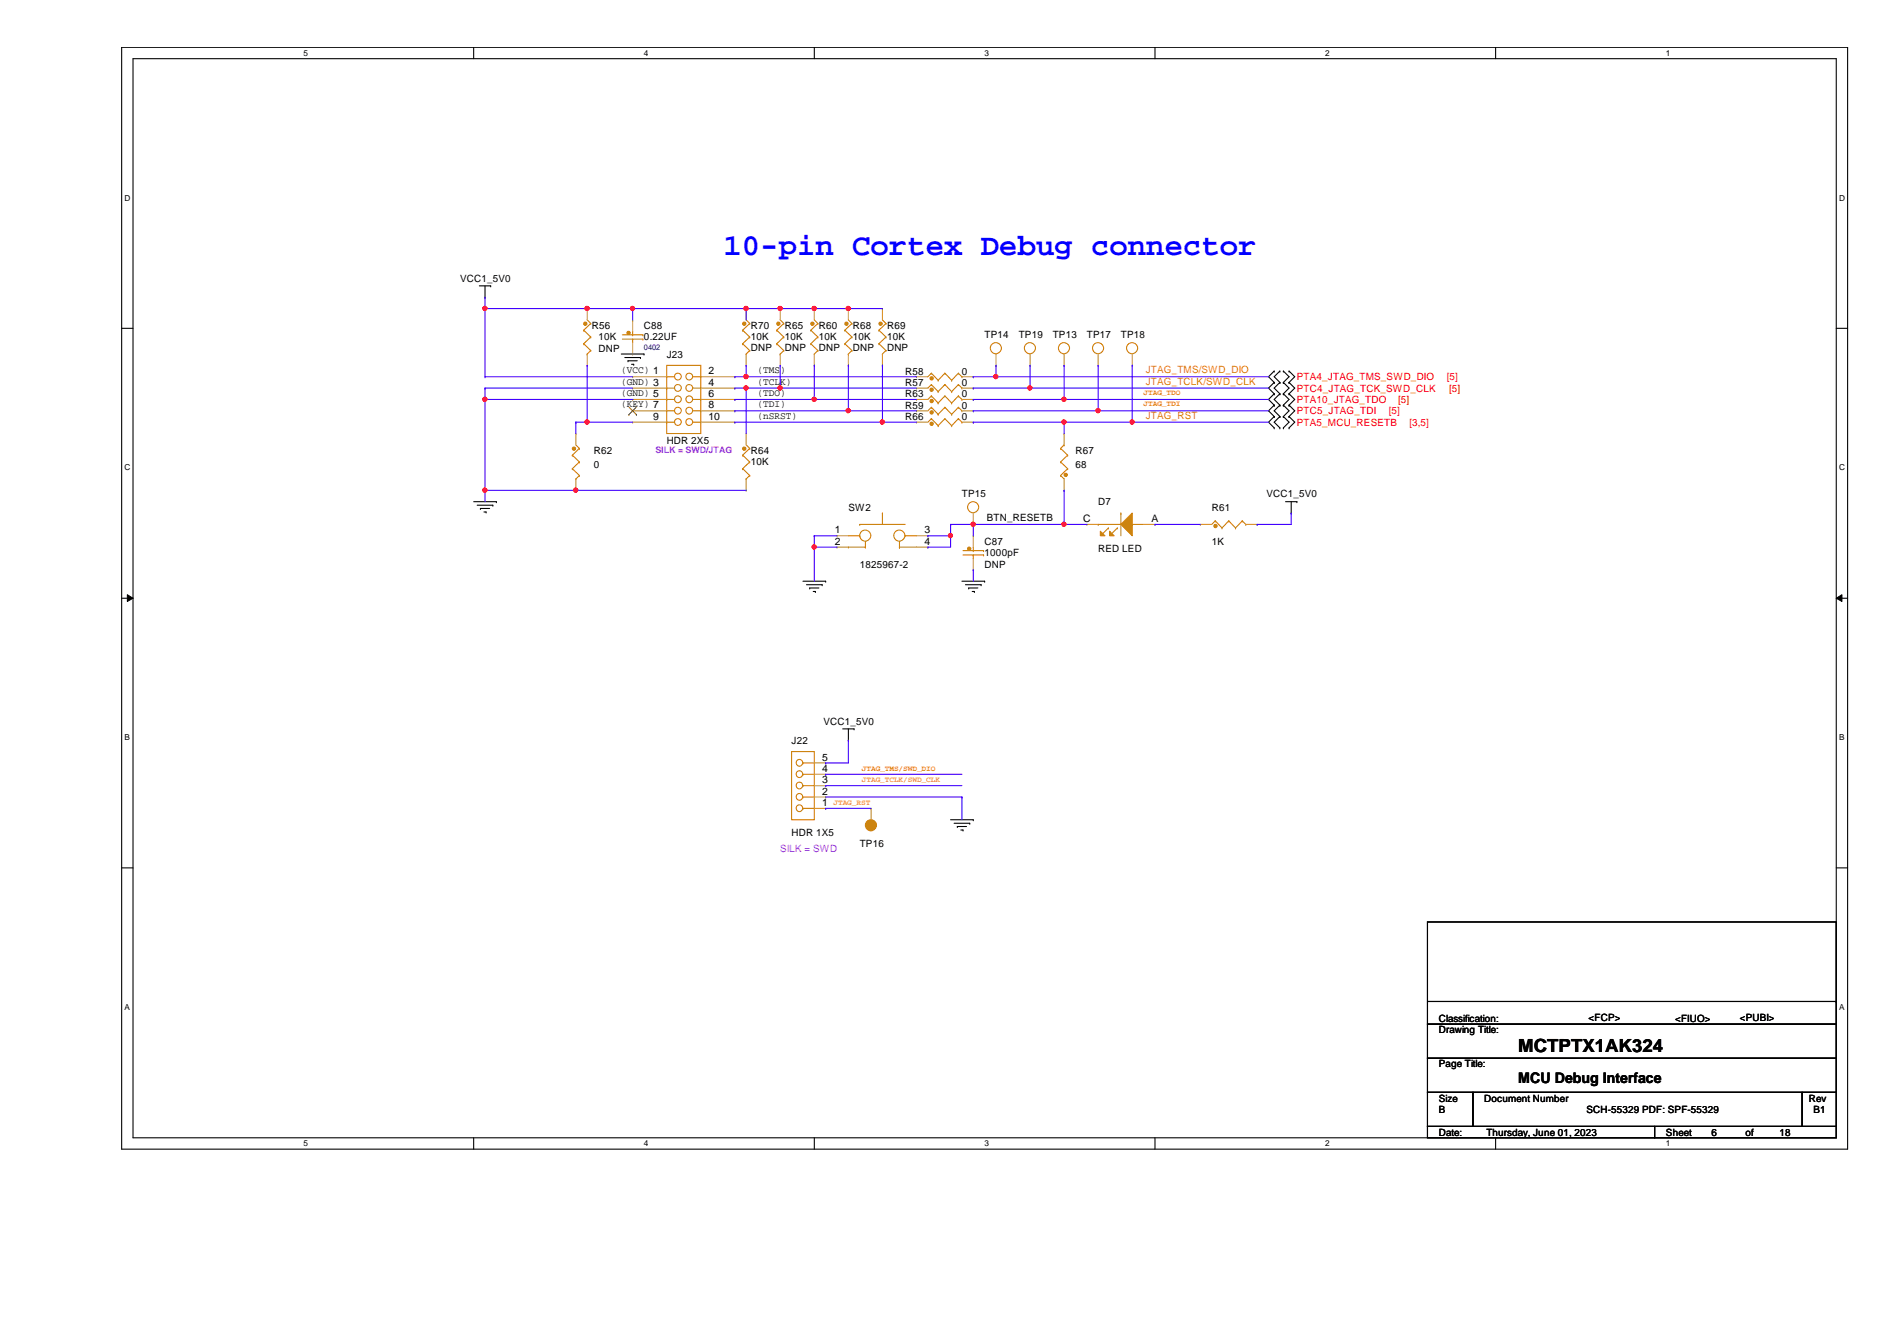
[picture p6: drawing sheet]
<svg xmlns="http://www.w3.org/2000/svg" width="297mm" height="210mm" viewBox="0 0 297 210" stroke-linecap="round" stroke-linejoin="round" font-family="sans-serif">
<defs><g id="words">
<text font-size="4.8" fill="#00f" x="113.3" y="39.9">10-pin Cortex Debug connector</text>
<text font-size="2.8" x="237.7" y="164.7">MCTPTX1AK324</text>
<text font-size="2.3" x="237.7" y="169.5">MCU Debug Interface</text>
<g font-size="1.6">
<text x="72.1" y="44.1">VCC1_5V0</text>
<text x="92.7" y="51.5">R56</text>
<text x="93.7" y="53.3">10K</text>
<text x="100.8" y="51.5">C88</text>
<text x="100.8" y="53.3">0.22UF</text>
<text x="117.6" y="51.5">R70</text>
<text x="117.6" y="53.3">10K</text>
<text x="122.9" y="51.5">R65</text>
<text x="122.9" y="53.3">10K</text>
<text x="128.2" y="51.5">R60</text>
<text x="128.2" y="53.3">10K</text>
<text x="133.6" y="51.5">R68</text>
<text x="133.6" y="53.3">10K</text>
<text x="138.9" y="51.5">R69</text>
<text x="138.9" y="53.3">10K</text>
<text x="154.2" y="53">TP14</text>
<text x="159.5" y="53">TP19</text>
<text x="164.8" y="53">TP13</text>
<text x="170.2" y="53">TP17</text>
<text x="175.5" y="53">TP18</text>
<text x="93.7" y="55.1">DNP</text>
<text x="97.3" y="58.4">(VCC) 1</text>
<text x="104.4" y="56">J23</text>
<text x="111" y="58.6">2</text>
<text x="117.6" y="54.9">DNP</text>
<text x="118.6" y="58.4">(TMS)</text>
<text x="122.9" y="54.9">DNP</text>
<text x="128.2" y="54.9">DNP</text>
<text x="133.6" y="54.9">DNP</text>
<text x="138.9" y="54.9">DNP</text>
<text x="141.7" y="58.6">R58</text>
<text x="150.6" y="58.6">0</text>
<text x="97.3" y="63.8">(KEY) 7</text>
<text x="97.3" y="60.2">(GND) 3</text>
<text x="97.3" y="62">(GND) 5</text>
<text x="102.3" y="65.7">9</text>
<text x="111" y="60.4">4</text>
<text x="111" y="62.1">6</text>
<text x="111" y="63.9">8</text>
<text x="111" y="65.7">10</text>
<text x="118.6" y="60.2">(TCLK)</text>
<text x="118.6" y="62">(TDO)</text>
<text x="118.6" y="65.5">(nSRST)</text>
<text x="118.6" y="63.8">(TDI)</text>
<text x="141.7" y="65.7">R66</text>
<text x="141.7" y="62.2">R63</text>
<text x="141.7" y="60.4">R57</text>
<text x="141.7" y="64">R59</text>
<text x="150.6" y="65.7">0</text>
<text x="150.6" y="62.2">0</text>
<text x="150.6" y="60.4">0</text>
<text x="150.6" y="64">0</text>
<text x="93" y="71.1">R62</text>
<text x="104.4" y="69.5">HDR 2X5</text>
<text x="117.6" y="71.1">R64</text>
<text x="168.4" y="71.1">R67</text>
<text x="93" y="73.2">0</text>
<text x="117.6" y="72.9">10K</text>
<text x="150.6" y="77.9">TP15</text>
<text x="168.4" y="73.2">68</text>
<text x="198.3" y="77.9">VCC1_5V0</text>
<text x="130.7" y="83.5">1</text>
<text x="132.8" y="80">SW2</text>
<text x="144.7" y="83.5">3</text>
<text x="154.5" y="81.5">BTN_RESETB</text>
<text x="169.6" y="81.7">C</text>
<text x="172" y="79.1">D7</text>
<text x="180.3" y="81.7">A</text>
<text x="189.7" y="80">R61</text>
<text x="130.7" y="85.3">2</text>
<text x="134.6" y="88.9">1825967-2</text>
<text x="144.7" y="85.3">4</text>
<text x="154.2" y="85.3">C87</text>
<text x="154.2" y="87.1">1000pF</text>
<text x="154.2" y="88.9">DNP</text>
<text x="172" y="86.4">RED LED</text>
<text x="189.7" y="85.3">1K</text>
<text x="128.9" y="113.4">VCC1_5V0</text>
<text x="124" y="116.4">J22</text>
<text x="128.7" y="119">5</text>
<text x="128.7" y="124.4">2</text>
<text x="128.7" y="122.6">3</text>
<text x="128.7" y="120.8">4</text>
<text x="124" y="130.8">HDR 1X5</text>
<text x="128.7" y="126.2">1</text>
<text x="134.6" y="132.6">TP16</text>
<text x="225.3" y="161.8">Drawing Title:</text>
<text x="225.3" y="160">Classification:</text>
<text x="248.8" y="159.8">&lt;FCP&gt;</text>
<text x="262.3" y="160">&lt;FIUO&gt;</text>
<text x="272.4" y="159.8">&lt;PUBI&gt;</text>
<text x="225.3" y="167.1">Page Title:</text>
<text x="225.3" y="172.4">Size</text>
<text x="232.4" y="172.4">Document Number</text>
<text x="283.3" y="172.4">Rev</text>
<text x="225.3" y="177.8">Date:</text>
<text x="225.3" y="174.2">B</text>
<text x="232.7" y="177.8">Thursday, June 01, 2023</text>
<text x="248.4" y="174.2">SCH-55329 PDF: SPF-55329</text>
<text x="260.9" y="177.8">Sheet</text>
<text x="268" y="177.8">6</text>
<text x="273.3" y="177.8">of</text>
<text x="278.6" y="177.8">18</text>
<text x="284" y="174.2">B1</text>
</g>
<g font-size="1.6" fill="#ff8000">
<text x="179.4" y="58.4">JTAG_TMS/SWD_DIO</text>
<text x="179.4" y="60.2">JTAG_TCLK/SWD_CLK</text>
<text x="179.4" y="65.5">JTAG_RST</text>
</g>
<g font-size="1.6" fill="#f00">
<text x="203.1" y="59.5">PTA4_JTAG_TMS_SWD_DIO</text>
<text x="226.5" y="59.5">[5]</text>
<text x="203.1" y="61.3">PTC4_JTAG_TCK_SWD_CLK</text>
<text x="203.1" y="63.1">PTA10_JTAG_TDO</text>
<text x="203.1" y="64.9">PTC5_JTAG_TDI</text>
<text x="217.5" y="64.9">[5]</text>
<text x="218.9" y="63.1">[5]</text>
<text x="226.9" y="61.3">[5]</text>
<text x="203.1" y="66.6">PTA5_MCU_RESETB</text>
<text x="220.7" y="66.6">[3,5]</text>
</g>
<text font-size="1.6" fill="#f0f" x="122.2" y="133.3">SILK = SWD</text>
<text font-size="1.4" fill="#f0f" x="102.6" y="71">SILK = SWD/JTAG</text>
<g font-size="1.3">
<text x="47.5" y="8.7">5</text>
<text x="100.8" y="8.7">4</text>
<text x="154.2" y="8.7">3</text>
<text x="207.5" y="8.7">2</text>
<text x="260.9" y="8.7">1</text>
<text x="19.5" y="31.4">D</text>
<text x="288" y="31.4">D</text>
<text x="19.5" y="73.6">C</text>
<text x="288" y="73.6">C</text>
<text x="19.5" y="115.9">B</text>
<text x="288" y="115.9">B</text>
<text x="19.5" y="158.1">A</text>
<text x="288" y="158.1">A</text>
<text x="47.5" y="179.4">5</text>
<text x="100.8" y="179.4">4</text>
<text x="154.2" y="179.4">3</text>
<text x="207.5" y="179.4">2</text>
<text x="260.9" y="179.4">1</text>
</g>
<text font-size="1.2" fill="#000080" x="100.8" y="54.8">0402</text>
<g font-size="1.2" fill="#ff8000">
<text x="179.1" y="63.5">JTAG_TDI</text>
<text x="179.1" y="61.8">JTAG_TDO</text>
<text x="135" y="120.6">JTAG_TMS/SWD_DIO</text>
</g>
<g font-size="1.2" fill="#ff8040">
<text x="130.5" y="126">JTAG_RST</text>
<text x="135" y="122.4">JTAG_TCLK/SWD_CLK</text>
</g>
</g></defs>
<path d="M19.1 7.4h270.2v172.5h-270.2zM20.8 9.2h266.7v168.9h-266.7z" fill="none" stroke="#000" stroke-width=".17"/>
<g fill="#fff">
<path d="M47.5 7.6h.7v1.4h-.7z"/>
<path d="M47.5 178.3h.7v1.4h-.7z"/>
</g>
<path d="M74.2 7.4v1.8M74.2 178.1v1.8" fill="none" stroke="#000" stroke-width=".17"/>
<g fill="#fff">
<path d="M100.8 7.6h.7v1.4h-.7z"/>
<path d="M100.8 178.3h.7v1.4h-.7z"/>
</g>
<path d="M127.5 7.4v1.8M127.5 178.1v1.8" fill="none" stroke="#000" stroke-width=".17"/>
<g fill="#fff">
<path d="M154.2 7.6h.7v1.4h-.7z"/>
<path d="M154.2 178.3h.7v1.4h-.7z"/>
</g>
<path d="M180.8 7.4v1.8M180.8 178.1v1.8" fill="none" stroke="#000" stroke-width=".17"/>
<g fill="#fff">
<path d="M207.5 7.6h.7v1.4h-.7z"/>
<path d="M207.5 178.3h.7v1.4h-.7z"/>
</g>
<path d="M234.2 7.4v1.8M234.2 178.1v1.8" fill="none" stroke="#000" stroke-width=".17"/>
<g fill="#fff">
<path d="M260.9 7.6h.6v1.4h-.6z"/>
<path d="M260.9 178.3h.6v1.4h-.6z"/>
<path d="M19.5 30.3h.9v1.4h-.9z"/>
<path d="M288 30.3h.9v1.4h-.9z"/>
<path d="M19.5 72.5h.9v1.4h-.9z"/>
<path d="M288 72.5h.9v1.4h-.9z"/>
</g>
<path d="M19.1 51.4h1.7M287.5 51.4h1.8" fill="none" stroke="#000" stroke-width=".17"/>
<g fill="#fff">
<path d="M19.5 114.7h.8v1.4h-.8z"/>
<path d="M288 114.7h.8v1.4h-.8z"/>
</g>
<path d="M19.1 93.6h1.7M287.5 93.6h1.8" fill="none" stroke="#000" stroke-width=".17"/>
<path d="M19.9 93.1l.9 .5-.9 .5zM287.5 93.6l.9-.5v1z" fill="#000"/>
<path d="M19.9 93.1l.9 .5-.9 .5zM287.5 93.6l.9-.5v1z" fill="none" stroke="#000" stroke-width=".16"/>
<g fill="#fff">
<path d="M19.5 156.9h.8v1.4h-.8z"/>
<path d="M288 156.9h.8v1.4h-.8z"/>
</g>
<g fill="none" stroke="#000" stroke-width=".17">
<path d="M75.1 44.7h1.7M75.9 46.5h.1M75.9 44.7v1.8M76.8 44.7h.1M97.3 55.4h3.5M97.8 56h2.5M98.3 56.5h.1M98.3 56.5h1.5M98.9 57h.3M99.2 57h.1M100.3 56h.1M100.8 55.4h.1"/>
<path d="M199.5 58.1h.1M199.5 59.9h.1M199.5 58.1l-.9 .9 .9 .9M199.5 59.9l-.9 .8 .9 .9M200.4 59.9h.1M200.4 58.1h.1M200.4 58.1l-.9 .9 .9 .9M200.4 59.9l-.9 .8 .9 .9M201 59.9h.1M201 58.1h.1M201 58.1l.8 .9-.8 .9M201 59.9l.8 .8-.8 .9"/>
<path d="M201.8 58.1h.1M201.8 59.9h.1M201.8 58.1l.9 .9-.9 .9M201.8 59.9l.9 .8-.9 .9M74.2 78.5h3.5M74.7 79.1h2.5M75.2 79.6h.1M75.2 79.6h1.5M77.2 79.1h.1M77.7 78.5h.1M199.5 61.6h.1M199.5 63.4h.1"/>
<path d="M199.5 65.2h.1M199.5 67h.1M199.5 61.6l-.9 .9 .9 .9M199.5 63.4l-.9 .9 .9 .9M199.5 65.2l-.9 .9 .9 .9M200.4 61.6h.1M200.4 63.4h.1M200.4 65.2h.1M200.4 67h.1M200.4 61.6l-.9 .9 .9 .9M200.4 63.4l-.9 .9 .9 .9M200.4 65.2l-.9 .9 .9 .9"/>
<path d="M201 61.6h.1M201 63.4h.1M201 65.2h.1M201 67h.1M201 61.6l.8 .9-.8 .9M201 63.4l.8 .9-.8 .9M201 65.2l.8 .9-.8 .9M201.3 78.5h1.8M201.8 61.6h.1M201.8 63.4h.1M201.8 65.2h.1M201.8 67h.1"/>
<path d="M201.8 61.6l.9 .9-.9 .9M201.8 63.4l.9 .9-.9 .9M201.8 65.2l.9 .9-.9 .9M202.2 78.5v1.8M203.1 78.5h.1M75.8 80.1h.3M76.1 80.1h.1M125.7 91h3.6M126.3 91.5h2.4M126.8 92h.1M126.8 92h1.4M127.3 92.6h.4"/>
<path d="M127.7 92.6h.1M128.7 91.5h.1M129.3 91h.1M150.6 91h3.6M151.2 91.5h2.4M151.7 92h.1M151.7 92h1.4M152.2 92.6h.4M152.6 92.6h.1M153.6 91.5h.1M154.2 91h.1M202.2 80.3h.1"/>
<path d="M132 114.1h1.7M132.8 115.9h.1M132.8 114.1v1.8M133.7 114.1h.1M19.1 135.8h1.7M148.8 128.3h3.6M149.4 128.9h2.4M149.9 129.4h.1M149.9 129.4h1.4M150.5 129.9h.3M150.8 129.9h.1M151.8 128.9h.1"/>
<path d="M152.4 128.3h.1M287.5 135.8h1.8M223.5 144.3h64v16h-64zM223.5 156.8h64M287.5 156.8h.1M223.5 160.3h64v5.3h-64zM223.5 165.6h64v5.4h-64zM223.5 171h7.1v5.3h-7.1zM223.5 176.3h35.6v1.8h-35.6zM230.6 171h51.6v5.3h-51.6zM259.1 176.3h28.4v1.8h-28.4zM282.2 171h5.3v5.3h-5.3z"/>
</g>
<path d="M190.3 81.5h.1M190.3 81.5l-.6 .6M190.3 81.5l1 1.1M191.3 82.6h.1M192.4 81.5h.1M192.4 81.5l-1.1 1.1M192.4 81.5l1.1 1.1M193.5 82.6h.1M194.5 81.5h.1M194.5 81.5l-1 1.1M194.5 81.5l.6 .6M195.1 82.1h.1" fill="none" stroke="#cc8006" stroke-width=".17"/>
<circle cx="190.3" cy="82.3" r=".26" fill="#cc8006"/>
<g fill="none" stroke="#cc8006" stroke-width=".17">
<path d="M145.8 58.4h.1M145.8 58.4l-.5 .6M145.8 58.4l1.1 1.1M146.9 59.5h.1M148 58.4h.1M148 58.4l-1.1 1.1M148 58.4l1 1.1M149 59.5h.1M150.1 58.4h.1M150.1 58.4l-1.1 1.1M150.1 58.4l.5 .6M150.6 59h.1"/>
<circle cx="190.3" cy="82.3" r=".26"/>
</g>
<path d="M188 82.1h.1M188 82.1h1.7M195.1 82.1h1.8M196.9 82.1h.1" fill="none" stroke="#a84" stroke-width=".17"/>
<circle cx="145.9" cy="59.2" r=".26" fill="#cc8006"/>
<g fill="none" stroke="#cc8006" stroke-width=".17">
<path d="M127 51.7h.1M127 53.8h.1M127 51.7l1.1 1M127 53.8l1.1 1.1M127.5 55.4h.1M127.5 50.1l.6 .5M128.1 50.6h.1M128.1 52.7h.1M128.1 54.9h.1M128.1 50.6l-1.1 1.1M128.1 52.7l-1.1 1.1M128.1 54.9l-.6 .5"/>
<path d="M124 117.6h3.5v10.7h-3.5zM125.7 119.4h.1M125.7 119.4h1.8M125.7 126.5h.1M125.7 124.8h.1M125.7 123h.1M125.7 121.2h.1M125.7 126.5h1.8M125.7 124.8h1.8M125.7 123h1.8M125.7 121.2h1.8"/>
<circle cx="145.9" cy="59.2" r=".26"/>
<circle cx="125.2" cy="119.4" r=".52"/>
<circle cx="125.2" cy="123" r=".52"/>
<circle cx="125.2" cy="126.5" r=".52"/>
<circle cx="125.2" cy="124.7" r=".52"/>
<circle cx="125.2" cy="121.2" r=".52"/>
</g>
<g fill="none" stroke="#a84" stroke-width=".17">
<path d="M143.5 59h.1M143.5 59h1.8M150.6 59h1.8M152.4 59h.1M127.5 119.4h1.8M129.3 119.4h.1M127.5 126.5h1.8M127.5 124.8h1.8M127.5 123h1.8M127.5 121.2h1.8M129.3 126.5h.1M129.3 124.8h.1"/>
<path d="M129.3 123h.1M129.3 121.2h.1"/>
</g>
<circle cx="127.2" cy="50.7" r=".26" fill="#cc8006"/>
<g fill="none" stroke="#cc8006" stroke-width=".17">
<path d="M145.8 65.5h.1M145.8 65.5l-.5 .6M145.8 65.5l1.1 1.1M146.9 66.6h.1M148 65.5h.1M148 65.5l-1.1 1.1M148 65.5l1 1.1M149 66.6h.1M150.1 65.5h.1M150.1 65.5l-1.1 1.1M150.1 65.5l.5 .6M150.6 66.1h.1"/>
<circle cx="127.2" cy="50.7" r=".26"/>
<circle cx="155.9" cy="54.5" r=".87"/>
</g>
<path d="M127.5 48.3h.1M127.5 57.2h.1M127.5 48.3v1.8M127.5 55.4v1.8M156 57.2h.1M156 55.4v1.8" fill="none" stroke="#a84" stroke-width=".17"/>
<circle cx="145.9" cy="66.3" r=".26" fill="#cc8006"/>
<g fill="none" stroke="#cc8006" stroke-width=".17">
<path d="M132.3 51.7h.1M132.3 53.8h.1M132.3 51.7l1.1 1M132.3 53.8l1.1 1.1M132.8 55.4h.1M132.8 50.1l.6 .5M133.4 50.6h.1M133.4 52.7h.1M133.4 54.9h.1M133.4 50.6l-1.1 1.1M133.4 52.7l-1.1 1.1M133.4 54.9l-.6 .5"/>
<circle cx="145.9" cy="66.3" r=".26"/>
</g>
<path d="M143.5 66.1h.1M143.5 66.1h1.8M150.6 66.1h1.8M152.4 66.1h.1" fill="none" stroke="#a84" stroke-width=".17"/>
<circle cx="132.5" cy="50.7" r=".26" fill="#cc8006"/>
<g fill="none" stroke="#cc8006" stroke-width=".17">
<path d="M137.6 51.7h.1M137.6 53.8h.1M137.6 51.7l1.1 1M137.6 53.8l1.1 1.1M138.2 55.4h.1M138.2 50.1l.5 .5M138.7 50.6h.1M138.7 52.7h.1M138.7 54.9h.1M138.7 50.6l-1.1 1.1M138.7 52.7l-1.1 1.1M138.7 54.9l-.5 .5"/>
<circle cx="132.5" cy="50.7" r=".26"/>
<circle cx="161.3" cy="54.5" r=".87"/>
</g>
<path d="M132.8 48.3h.1M132.8 57.2h.1M132.8 48.3v1.8M132.8 55.4v1.8M161.3 57.2h.1M161.3 55.4v1.8" fill="none" stroke="#a84" stroke-width=".17"/>
<circle cx="137.9" cy="50.7" r=".26" fill="#cc8006"/>
<circle cx="137.9" cy="50.7" r=".26" fill="none" stroke="#cc8006" stroke-width=".17"/>
<path d="M138.2 48.3h.1M138.2 57.2h.1M138.2 48.3v1.8M138.2 55.4v1.8" fill="none" stroke="#a84" stroke-width=".17"/>
<circle cx="136.4" cy="129.2" r=".87" fill="#cc8006"/>
<g fill="none" stroke="#cc8006" stroke-width=".17">
<path d="M166.1 74.4h.1M166.1 72.3h.1M166.1 70.2h.1M166.1 74.4l.5 .6M166.1 72.3l1.1 1.1M166.1 70.2l1.1 1M166.6 69.6h.1M166.6 69.6l-.5 .6M167.2 73.4h.1M167.2 71.2h.1M167.2 73.4l-1.1 1M167.2 71.2l-1.1 1.1"/>
<circle cx="136.4" cy="129.2" r=".87"/>
</g>
<path d="M136.4 126.5h.1M136.4 126.5v1.8" fill="none" stroke="#a84" stroke-width=".17"/>
<circle cx="166.9" cy="74.3" r=".26" fill="#cc8006"/>
<g fill="none" stroke="#cc8006" stroke-width=".17">
<path d="M104.4 57.2h5.3v10.7h-5.3zM104.4 59h.1M104.4 59h1.2M108.5 59h1.2M109.7 59h.1M104.4 60.7h.1M104.4 62.5h.1M104.4 64.3h.1M104.4 66.1h.1M104.4 60.7h1.2M104.4 62.5h1.2M104.4 64.3h1.2"/>
<path d="M104.4 66.1h1.2M108.5 60.7h1.2M108.5 62.5h1.2M108.5 64.3h1.2M108.5 66.1h1.2M109.7 60.7h.1M109.7 62.5h.1M109.7 64.3h.1M109.7 66.1h.1M116.3 71.2h.1M116.3 73.4h.1M116.3 71.2l1.1 1.1"/>
<path d="M116.3 73.4l1.1 1M116.8 75h.1M116.8 69.6l.6 .6M117.4 70.2h.1M117.4 72.3h.1M117.4 74.4h.1M117.4 70.2l-1.1 1M117.4 72.3l-1.1 1.1M117.4 74.4l-.6 .6"/>
<circle cx="106.1" cy="58.9" r=".54"/>
<circle cx="107.9" cy="58.9" r=".54"/>
<circle cx="166.6" cy="54.5" r=".87"/>
<circle cx="106.1" cy="64.3" r=".54"/>
<circle cx="106.1" cy="66.1" r=".54"/>
<circle cx="106.1" cy="60.7" r=".54"/>
<circle cx="106.1" cy="62.5" r=".54"/>
<circle cx="107.9" cy="64.3" r=".54"/>
<circle cx="107.9" cy="66.1" r=".54"/>
<circle cx="107.9" cy="60.7" r=".54"/>
<circle cx="107.9" cy="62.5" r=".54"/>
<circle cx="166.9" cy="74.3" r=".26"/>
</g>
<g fill="none" stroke="#a84" stroke-width=".17">
<path d="M99.1 59h.1M99.1 59h5.3M109.7 59h5.4M115.1 59h.1M166.6 57.2h.1M166.6 55.4v1.8M99.1 60.7h.1M99.1 62.5h.1M99.1 64.3h.1M99.1 66.1h.1M99.1 60.7h5.3M99.1 62.5h5.3"/>
<path d="M99.1 64.3h5.3M99.1 66.1h5.3M109.7 60.7h5.4M109.7 62.5h5.4M109.7 64.3h5.4M109.7 66.1h5.4M115.1 60.7h.1M115.1 62.5h.1M115.1 64.3h.1M115.1 66.1h.1M166.6 76.7h.1M166.6 67.9h.1"/>
<path d="M166.6 67.9v1.7M166.6 75v1.7"/>
</g>
<path d="M98.5 64.9h.1M98.5 63.8l1.2 1.1M99.6 63.8l-1.1 1.1M99.7 64.9h.1" fill="none" stroke="#804000" stroke-width=".16"/>
<circle cx="116.5" cy="70.2" r=".26" fill="#cc8006"/>
<g fill="none" stroke="#cc8006" stroke-width=".17">
<path d="M145.8 62h.1M145.8 62l-.5 .5M145.8 62l1.1 1.1M146.9 63.1h.1M148 62h.1M148 62l-1.1 1.1M148 62l1 1.1M149 63.1h.1M150.1 62h.1M150.1 62l-1.1 1.1M150.1 62l.5 .5M150.6 62.5h.1"/>
<circle cx="116.5" cy="70.2" r=".26"/>
</g>
<path d="M116.8 67.9h.1M116.8 76.7h.1M116.8 67.9v1.7M116.8 75v1.7" fill="none" stroke="#a84" stroke-width=".17"/>
<circle cx="145.9" cy="62.8" r=".26" fill="#cc8006"/>
<g fill="none" stroke="#cc8006" stroke-width=".17">
<path d="M89.6 71.2h.1M89.6 73.4h.1M89.6 71.2l1.1 1.1M89.6 73.4l1.1 1M90.2 75h.1M90.2 69.6l.5 .6M90.7 70.2h.1M90.7 72.3h.1M90.7 74.4h.1M90.7 70.2l-1.1 1M90.7 72.3l-1.1 1.1M90.7 74.4l-.5 .6"/>
<circle cx="145.9" cy="62.8" r=".26"/>
</g>
<path d="M143.5 62.5h.1M143.5 62.5h1.8M150.6 62.5h1.8M152.4 62.5h.1" fill="none" stroke="#a84" stroke-width=".17"/>
<circle cx="89.9" cy="70.2" r=".26" fill="#cc8006"/>
<g fill="none" stroke="#cc8006" stroke-width=".17">
<path d="M121.6 51.7h.1M121.6 53.8h.1M121.6 51.7l1.1 1M121.6 53.8l1.1 1.1M122.2 55.4h.1M122.2 50.1l.5 .5M122.7 50.6h.1M122.7 52.7h.1M122.7 54.9h.1M122.7 50.6l-1.1 1.1M122.7 52.7l-1.1 1.1M122.7 54.9l-.5 .5"/>
<path d="M132.8 85.6h.1M132.8 83.9h1.8M132.8 85.6h2.7M134.6 83.9h.1M134.6 82.1h.1M134.6 82.1h7.1M135.5 85.6h.1M135.5 84.8v.8M138.2 80.3h.1M138.2 80.3v1.8M140.8 85.6h.1M140.8 85.6h2.7"/>
<path d="M140.8 84.8v.8M141.7 83.9h.1M141.7 83.9h1.8"/>
<circle cx="89.9" cy="70.2" r=".26"/>
<circle cx="152.4" cy="79.4" r=".87"/>
<circle cx="135.5" cy="83.8" r=".87"/>
<circle cx="140.8" cy="83.8" r=".87"/>
</g>
<g fill="none" stroke="#a84" stroke-width=".17">
<path d="M90.2 67.9h.1M90.2 76.7h.1M90.2 67.9v1.7M90.2 75v1.7M131.1 83.9h.1M131.1 85.6h.1M131.1 83.9h1.7M131.1 85.6h1.7M143.5 83.9h1.8M143.5 85.6h1.8M145.3 83.9h.1M145.3 85.6h.1"/>
<path d="M152.4 82.1h.1M152.4 80.3v1.8"/>
</g>
<circle cx="121.9" cy="50.7" r=".26" fill="#cc8006"/>
<g fill="none" stroke="#cc8006" stroke-width=".17">
<path d="M145.8 60.2h.1M145.8 60.2l-.5 .5M145.8 60.2l1.1 1.1M146.9 61.3h.1M148 60.2h.1M148 60.2l-1.1 1.1M148 60.2l1 1.1M149 61.3h.1M150.1 60.2h.1M150.1 60.2l-1.1 1.1M150.1 60.2l.5 .5M150.6 60.7h.1"/>
<circle cx="121.9" cy="50.7" r=".26"/>
<circle cx="171.9" cy="54.5" r=".87"/>
</g>
<path d="M122.2 48.3h.1M122.2 57.2h.1M122.2 48.3v1.8M122.2 55.4v1.8M172 57.2h.1M172 55.4v1.8" fill="none" stroke="#a84" stroke-width=".17"/>
<circle cx="145.9" cy="61" r=".26" fill="#cc8006"/>
<circle cx="145.9" cy="61" r=".26" fill="none" stroke="#cc8006" stroke-width=".17"/>
<path d="M143.5 60.7h.1M143.5 60.7h1.8M150.6 60.7h1.8M152.4 60.7h.1" fill="none" stroke="#a84" stroke-width=".17"/>
<path d="M177.3 80.3v3.6l-1.8-1.8z" fill="#cc8006"/>
<path d="M177.3 80.3v3.6l-1.8-1.8z" fill="none" stroke="#cc8006" stroke-width=".17"/>
<path d="M173.7 83.1l.8 .8h-.8z" fill="#cc8006"/>
<path d="M173.7 83.1l.8 .8h-.8z" fill="none" stroke="#cc8006" stroke-width=".17"/>
<path d="M172.3 83.1l.7 .8h-.7z" fill="#cc8006"/>
<g fill="none" stroke="#cc8006" stroke-width=".17">
<path d="M97.5 53.1h3.2M97.5 52.4h3.2M99.1 53.1h.1M99.1 53.1v.5M100.7 53.1h.1M100.7 52.4h.1M172 82.1h.1M172 82.1h3.5M172.3 83.1l.7 .8h-.7zM173.6 82.6h.1M173.6 82.6l-.9 .9M175 82.6h.1"/>
<path d="M175 82.6l-.9 .9M175.5 80.3h.1M175.5 80.3v3.6M177.3 82.1h.1M177.3 82.1h1.8"/>
</g>
<path d="M170.2 82.1h.1M170.2 82.1h1.8M179.1 82.1h1.7M180.8 82.1h.1" fill="none" stroke="#a84" stroke-width=".17"/>
<circle cx="98.4" cy="52.1" r=".26" fill="#cc8006"/>
<g fill="none" stroke="#cc8006" stroke-width=".17">
<path d="M99.1 52.4h.1M99.1 51.9v.5M145.8 63.8h.1M145.8 63.8l-.5 .5M145.8 63.8l1.1 1.1M146.9 64.9h.1M148 63.8h.1M148 63.8l-1.1 1.1M148 63.8l1 1.1M149 64.9h.1M150.1 63.8h.1M150.1 63.8l-1.1 1.1"/>
<path d="M150.1 63.8l.5 .5M150.6 64.3h.1"/>
<circle cx="98.4" cy="52.1" r=".26"/>
</g>
<path d="M99.1 50.1h.1M99.1 55.4h.1M99.1 50.1v1.8M99.1 53.6v1.8" fill="none" stroke="#a84" stroke-width=".17"/>
<circle cx="145.9" cy="64.6" r=".26" fill="#cc8006"/>
<g fill="none" stroke="#cc8006" stroke-width=".17">
<path d="M116.3 51.7h.1M116.3 53.8h.1M116.3 51.7l1.1 1M116.3 53.8l1.1 1.1M116.8 55.4h.1M116.8 50.1l.6 .5M117.4 50.6h.1M117.4 52.7h.1M117.4 54.9h.1M117.4 50.6l-1.1 1.1M117.4 52.7l-1.1 1.1M117.4 54.9l-.6 .5"/>
<circle cx="177.3" cy="54.5" r=".87"/>
<circle cx="145.9" cy="64.6" r=".26"/>
</g>
<path d="M177.3 57.2h.1M177.3 55.4v1.8M143.5 64.3h.1M143.5 64.3h1.8M150.6 64.3h1.8M152.4 64.3h.1" fill="none" stroke="#a84" stroke-width=".17"/>
<circle cx="116.5" cy="50.7" r=".26" fill="#cc8006"/>
<g fill="none" stroke="#cc8006" stroke-width=".17">
<path d="M91.4 51.7h.1M91.4 53.8h.1M91.4 51.7l1.1 1M91.4 53.8l1.1 1.1M91.9 55.4h.1M91.9 50.1l.6 .5M92.5 50.6h.1M92.5 52.7h.1M92.5 54.9h.1M92.5 50.6l-1.1 1.1M92.5 52.7l-1.1 1.1M92.5 54.9l-.6 .5"/>
<circle cx="116.5" cy="50.7" r=".26"/>
</g>
<path d="M116.8 48.3h.1M116.8 57.2h.1M116.8 48.3v1.8M116.8 55.4v1.8" fill="none" stroke="#a84" stroke-width=".17"/>
<circle cx="91.7" cy="50.7" r=".26" fill="#cc8006"/>
<g fill="none" stroke="#cc8006" stroke-width=".17">
<path d="M150.8 86.9h3.2M150.8 86.2h3.2M152.4 86.9h.1M152.4 86.9v.5M154 86.9h.1M154 86.2h.1"/>
<circle cx="91.7" cy="50.7" r=".26"/>
</g>
<path d="M91.9 48.3h.1M91.9 57.2h.1M91.9 48.3v1.8M91.9 55.4v1.8" fill="none" stroke="#a84" stroke-width=".17"/>
<circle cx="151.8" cy="85.9" r=".26" fill="#cc8006"/>
<g fill="none" stroke="#cc8006" stroke-width=".17">
<path d="M152.4 86.2h.1M152.4 85.6v.6"/>
<circle cx="151.8" cy="85.9" r=".26"/>
</g>
<path d="M152.4 83.9h.1M152.4 89.2h.1M152.4 83.9v1.7M152.4 87.4v1.8" fill="none" stroke="#a84" stroke-width=".17"/>
<path d="M75.9 46.5h.1M75.9 48.3h.1M75.9 46.5v12.5M75.9 48.3h16" fill="none" stroke="#4200ff" stroke-width=".17"/>
<circle cx="91.9" cy="48.3" r=".32" fill="#f00"/>
<circle cx="91.9" cy="48.3" r=".32" fill="none" stroke="#f00" stroke-width=".17"/>
<circle cx="75.9" cy="48.3" r=".32" fill="#f00"/>
<circle cx="75.9" cy="48.3" r=".32" fill="none" stroke="#f00" stroke-width=".17"/>
<path d="M99.1 48.3h.1M99.1 48.3h17.7" fill="none" stroke="#4200ff" stroke-width=".17"/>
<circle cx="99" cy="48.3" r=".32" fill="#f00"/>
<circle cx="99" cy="48.3" r=".32" fill="none" stroke="#f00" stroke-width=".17"/>
<path d="M99.1 48.3h.1M99.1 48.3v1.8M116.8 48.3h.1M116.8 48.3v1.8M116.8 48.3h5.4" fill="none" stroke="#4200ff" stroke-width=".17"/>
<circle cx="122.1" cy="48.3" r=".32" fill="#f00"/>
<circle cx="122.1" cy="48.3" r=".32" fill="none" stroke="#f00" stroke-width=".17"/>
<circle cx="116.8" cy="48.3" r=".32" fill="#f00"/>
<circle cx="116.8" cy="48.3" r=".32" fill="none" stroke="#f00" stroke-width=".17"/>
<path d="M122.2 48.3h.1M122.2 48.3h10.6M127.5 48.3h.1" fill="none" stroke="#4200ff" stroke-width=".17"/>
<circle cx="132.8" cy="48.3" r=".32" fill="#f00"/>
<circle cx="132.8" cy="48.3" r=".32" fill="none" stroke="#f00" stroke-width=".17"/>
<circle cx="127.5" cy="48.3" r=".32" fill="#f00"/>
<circle cx="127.5" cy="48.3" r=".32" fill="none" stroke="#f00" stroke-width=".17"/>
<g fill="none" stroke="#4200ff" stroke-width=".17">
<path d="M75.9 59h.1M75.9 59h23.2M115.1 59h.1M115.1 59h28.4M116.8 57.2h.1M116.8 59h.1M116.8 57.2v1.8M122.2 57.2h.1M122.2 57.2v3.5M127.5 57.2h.1M127.5 57.2v5.3M132.8 48.3h.1"/>
<path d="M132.8 57.2h.1M132.8 48.3h5.4M132.8 57.2v7.1M138.2 57.2h.1M138.2 57.2v8.9M156 57.2h.1M156 57.2v1.8M161.3 57.2h.1M161.3 57.2v3.5M166.6 57.2h.1M166.6 57.2v5.3M172 57.2h.1"/>
<path d="M172 57.2v7.1M177.3 57.2h.1M177.3 57.2v8.9"/>
</g>
<circle cx="116.8" cy="58.9" r=".32" fill="#f00"/>
<circle cx="116.8" cy="58.9" r=".32" fill="none" stroke="#f00" stroke-width=".17"/>
<path d="M152.4 59h.1M152.4 59h3.6" fill="none" stroke="#4200ff" stroke-width=".17"/>
<circle cx="155.9" cy="58.9" r=".32" fill="#f00"/>
<circle cx="155.9" cy="58.9" r=".32" fill="none" stroke="#f00" stroke-width=".17"/>
<path d="M156 59h.1M156 59h42.6M75.9 60.7h.1M75.9 60.7v1.8M75.9 60.7h23.2M115.1 60.7h.1M115.1 60.7h7.1M116.8 60.7h.1M116.8 60.7v7.2" fill="none" stroke="#4200ff" stroke-width=".17"/>
<circle cx="122.1" cy="60.7" r=".32" fill="#f00"/>
<circle cx="122.1" cy="60.7" r=".32" fill="none" stroke="#f00" stroke-width=".17"/>
<circle cx="116.8" cy="60.7" r=".32" fill="#f00"/>
<circle cx="116.8" cy="60.7" r=".32" fill="none" stroke="#f00" stroke-width=".17"/>
<path d="M122.2 60.7h.1M122.2 60.7h21.3M152.4 60.7h.1M152.4 60.7h8.9" fill="none" stroke="#4200ff" stroke-width=".17"/>
<circle cx="161.3" cy="60.7" r=".32" fill="#f00"/>
<circle cx="161.3" cy="60.7" r=".32" fill="none" stroke="#f00" stroke-width=".17"/>
<path d="M75.9 62.5h.1M75.9 62.5v14.2M75.9 62.5h23.2M161.3 60.7h.1M161.3 60.7h37.3" fill="none" stroke="#4200ff" stroke-width=".17"/>
<circle cx="75.9" cy="62.5" r=".32" fill="#f00"/>
<circle cx="75.9" cy="62.5" r=".32" fill="none" stroke="#f00" stroke-width=".17"/>
<path d="M115.1 62.5h.1M115.1 62.5h12.4" fill="none" stroke="#4200ff" stroke-width=".17"/>
<circle cx="127.5" cy="62.5" r=".32" fill="#f00"/>
<circle cx="127.5" cy="62.5" r=".32" fill="none" stroke="#f00" stroke-width=".17"/>
<path d="M127.5 62.5h.1M127.5 62.5h16M152.4 62.5h.1M152.4 62.5h14.2" fill="none" stroke="#4200ff" stroke-width=".17"/>
<circle cx="166.6" cy="62.5" r=".32" fill="#f00"/>
<circle cx="166.6" cy="62.5" r=".32" fill="none" stroke="#f00" stroke-width=".17"/>
<path d="M115.1 64.3h.1M115.1 64.3h17.7M166.6 62.5h.1M166.6 62.5h32" fill="none" stroke="#4200ff" stroke-width=".17"/>
<circle cx="132.8" cy="64.3" r=".32" fill="#f00"/>
<circle cx="132.8" cy="64.3" r=".32" fill="none" stroke="#f00" stroke-width=".17"/>
<path d="M132.8 64.3h.1M132.8 64.3h10.7M152.4 64.3h.1M152.4 64.3h19.6" fill="none" stroke="#4200ff" stroke-width=".17"/>
<circle cx="171.9" cy="64.3" r=".32" fill="#f00"/>
<circle cx="171.9" cy="64.3" r=".32" fill="none" stroke="#f00" stroke-width=".17"/>
<path d="M115.1 66.1h.1M115.1 66.1h23.1M172 64.3h.1M172 64.3h26.6" fill="none" stroke="#4200ff" stroke-width=".17"/>
<circle cx="138.2" cy="66.1" r=".32" fill="#f00"/>
<circle cx="138.2" cy="66.1" r=".32" fill="none" stroke="#f00" stroke-width=".17"/>
<path d="M138.2 66.1h.1M138.2 66.1h5.3M152.4 66.1h.1M152.4 66.1h14.2" fill="none" stroke="#4200ff" stroke-width=".17"/>
<circle cx="166.6" cy="66.1" r=".32" fill="#f00"/>
<circle cx="166.6" cy="66.1" r=".32" fill="none" stroke="#f00" stroke-width=".17"/>
<path d="M177.3 66.1h.1M177.3 66.1h21.3" fill="none" stroke="#4200ff" stroke-width=".17"/>
<circle cx="177.3" cy="66.1" r=".32" fill="#f00"/>
<circle cx="177.3" cy="66.1" r=".32" fill="none" stroke="#f00" stroke-width=".17"/>
<path d="M75.9 76.7h.1M75.9 76.7h14.3" fill="none" stroke="#4200ff" stroke-width=".17"/>
<circle cx="90.1" cy="76.7" r=".32" fill="#f00"/>
<circle cx="90.1" cy="76.7" r=".32" fill="none" stroke="#f00" stroke-width=".17"/>
<circle cx="75.9" cy="76.7" r=".32" fill="#f00"/>
<circle cx="75.9" cy="76.7" r=".32" fill="none" stroke="#f00" stroke-width=".17"/>
<path d="M75.9 76.7h.1M75.9 76.7v1.8M127.5 83.9h.1M127.5 83.9h3.6M127.5 83.9v1.7" fill="none" stroke="#4200ff" stroke-width=".17"/>
<circle cx="127.5" cy="85.6" r=".32" fill="#f00"/>
<circle cx="127.5" cy="85.6" r=".32" fill="none" stroke="#f00" stroke-width=".17"/>
<path d="M145.3 83.9h.1M145.3 83.9h3.5" fill="none" stroke="#4200ff" stroke-width=".17"/>
<circle cx="148.8" cy="83.8" r=".32" fill="#f00"/>
<circle cx="148.8" cy="83.8" r=".32" fill="none" stroke="#f00" stroke-width=".17"/>
<path d="M148.8 82.1h.1M148.8 83.9h.1M148.8 82.1h17.8M148.8 83.9v1.7M152.4 82.1h.1" fill="none" stroke="#4200ff" stroke-width=".17"/>
<circle cx="166.6" cy="82.1" r=".32" fill="#f00"/>
<circle cx="166.6" cy="82.1" r=".32" fill="none" stroke="#f00" stroke-width=".17"/>
<circle cx="152.4" cy="82.1" r=".32" fill="#f00"/>
<circle cx="152.4" cy="82.1" r=".32" fill="none" stroke="#f00" stroke-width=".17"/>
<path d="M90.2 66.1h.1M90.2 66.1h1.7M127.5 85.6h.1M127.5 85.6v5.4M127.5 85.6h3.6M145.3 85.6h.1M145.3 85.6h3.5M152.4 82.1h.1M152.4 89.2h.1M152.4 82.1v1.8M152.4 89.2v1.8" fill="none" stroke="#4200ff" stroke-width=".17"/>
<circle cx="91.9" cy="66.1" r=".32" fill="#f00"/>
<circle cx="91.9" cy="66.1" r=".32" fill="none" stroke="#f00" stroke-width=".17"/>
<g fill="none" stroke="#4200ff" stroke-width=".17">
<path d="M91.9 48.3h.1M91.9 57.2h.1M91.9 48.3h7.2M91.9 57.2v8.9M90.2 66.1h.1M90.2 76.7h.1M90.2 66.1v1.8M90.2 76.7h26.6M91.9 66.1h.1M91.9 66.1h7.2M166.6 76.7h.1M166.6 66.1h.1"/>
<path d="M166.6 66.1h10.7M166.6 66.1v1.8M166.6 76.7v5.4M148.8 82.1h.1M148.8 82.1v1.8M166.6 82.1h.1M166.6 82.1h3.6M180.8 82.1h.1M180.8 82.1h7.2M196.9 82.1h.1M202.2 80.3h.1M202.2 80.3v1.8h-5.3"/>
<path d="M129.3 119.4h.1M132.8 115.9h.1M132.8 115.9v3.5h-3.5M129.3 121.2h.1M129.3 123h.1M129.3 126.5h.1M129.3 121.2h21.3M129.3 123h21.3M129.3 124.8h21.3M129.3 126.5h7.1M150.6 124.8h.1M150.6 124.8v3.5"/>
</g>
<circle cx="91.9" cy="48.3" r=".32" fill="#f00"/>
<circle cx="91.9" cy="48.3" r=".32" fill="none" stroke="#f00" stroke-width=".17"/>
<circle cx="75.9" cy="48.3" r=".32" fill="#f00"/>
<circle cx="75.9" cy="48.3" r=".32" fill="none" stroke="#f00" stroke-width=".17"/>
<circle cx="99" cy="48.3" r=".32" fill="#f00"/>
<circle cx="99" cy="48.3" r=".32" fill="none" stroke="#f00" stroke-width=".17"/>
<circle cx="122.1" cy="48.3" r=".32" fill="#f00"/>
<circle cx="122.1" cy="48.3" r=".32" fill="none" stroke="#f00" stroke-width=".17"/>
<circle cx="116.8" cy="48.3" r=".32" fill="#f00"/>
<circle cx="116.8" cy="48.3" r=".32" fill="none" stroke="#f00" stroke-width=".17"/>
<circle cx="132.8" cy="48.3" r=".32" fill="#f00"/>
<circle cx="132.8" cy="48.3" r=".32" fill="none" stroke="#f00" stroke-width=".17"/>
<circle cx="127.5" cy="48.3" r=".32" fill="#f00"/>
<circle cx="127.5" cy="48.3" r=".32" fill="none" stroke="#f00" stroke-width=".17"/>
<circle cx="116.8" cy="58.9" r=".32" fill="#f00"/>
<circle cx="116.8" cy="58.9" r=".32" fill="none" stroke="#f00" stroke-width=".17"/>
<circle cx="155.9" cy="58.9" r=".32" fill="#f00"/>
<circle cx="155.9" cy="58.9" r=".32" fill="none" stroke="#f00" stroke-width=".17"/>
<circle cx="122.1" cy="60.7" r=".32" fill="#f00"/>
<circle cx="122.1" cy="60.7" r=".32" fill="none" stroke="#f00" stroke-width=".17"/>
<circle cx="116.8" cy="60.7" r=".32" fill="#f00"/>
<circle cx="116.8" cy="60.7" r=".32" fill="none" stroke="#f00" stroke-width=".17"/>
<circle cx="161.3" cy="60.7" r=".32" fill="#f00"/>
<circle cx="161.3" cy="60.7" r=".32" fill="none" stroke="#f00" stroke-width=".17"/>
<circle cx="75.9" cy="62.5" r=".32" fill="#f00"/>
<circle cx="75.9" cy="62.5" r=".32" fill="none" stroke="#f00" stroke-width=".17"/>
<circle cx="127.5" cy="62.5" r=".32" fill="#f00"/>
<circle cx="127.5" cy="62.5" r=".32" fill="none" stroke="#f00" stroke-width=".17"/>
<circle cx="166.6" cy="62.5" r=".32" fill="#f00"/>
<circle cx="166.6" cy="62.5" r=".32" fill="none" stroke="#f00" stroke-width=".17"/>
<circle cx="132.8" cy="64.3" r=".32" fill="#f00"/>
<circle cx="132.8" cy="64.3" r=".32" fill="none" stroke="#f00" stroke-width=".17"/>
<circle cx="171.9" cy="64.3" r=".32" fill="#f00"/>
<circle cx="171.9" cy="64.3" r=".32" fill="none" stroke="#f00" stroke-width=".17"/>
<circle cx="138.2" cy="66.1" r=".32" fill="#f00"/>
<circle cx="138.2" cy="66.1" r=".32" fill="none" stroke="#f00" stroke-width=".17"/>
<circle cx="166.6" cy="66.1" r=".32" fill="#f00"/>
<circle cx="166.6" cy="66.1" r=".32" fill="none" stroke="#f00" stroke-width=".17"/>
<circle cx="177.3" cy="66.1" r=".32" fill="#f00"/>
<circle cx="177.3" cy="66.1" r=".32" fill="none" stroke="#f00" stroke-width=".17"/>
<circle cx="90.1" cy="76.7" r=".32" fill="#f00"/>
<circle cx="90.1" cy="76.7" r=".32" fill="none" stroke="#f00" stroke-width=".17"/>
<circle cx="75.9" cy="76.7" r=".32" fill="#f00"/>
<circle cx="75.9" cy="76.7" r=".32" fill="none" stroke="#f00" stroke-width=".17"/>
<circle cx="127.5" cy="85.6" r=".32" fill="#f00"/>
<circle cx="127.5" cy="85.6" r=".32" fill="none" stroke="#f00" stroke-width=".17"/>
<circle cx="148.8" cy="83.8" r=".32" fill="#f00"/>
<circle cx="148.8" cy="83.8" r=".32" fill="none" stroke="#f00" stroke-width=".17"/>
<circle cx="166.6" cy="82.1" r=".32" fill="#f00"/>
<circle cx="166.6" cy="82.1" r=".32" fill="none" stroke="#f00" stroke-width=".17"/>
<circle cx="152.4" cy="82.1" r=".32" fill="#f00"/>
<circle cx="152.4" cy="82.1" r=".32" fill="none" stroke="#f00" stroke-width=".17"/>
<circle cx="91.9" cy="66.1" r=".32" fill="#f00"/>
<circle cx="91.9" cy="66.1" r=".32" fill="none" stroke="#f00" stroke-width=".17"/>
<use href="#words"/>
</svg>
